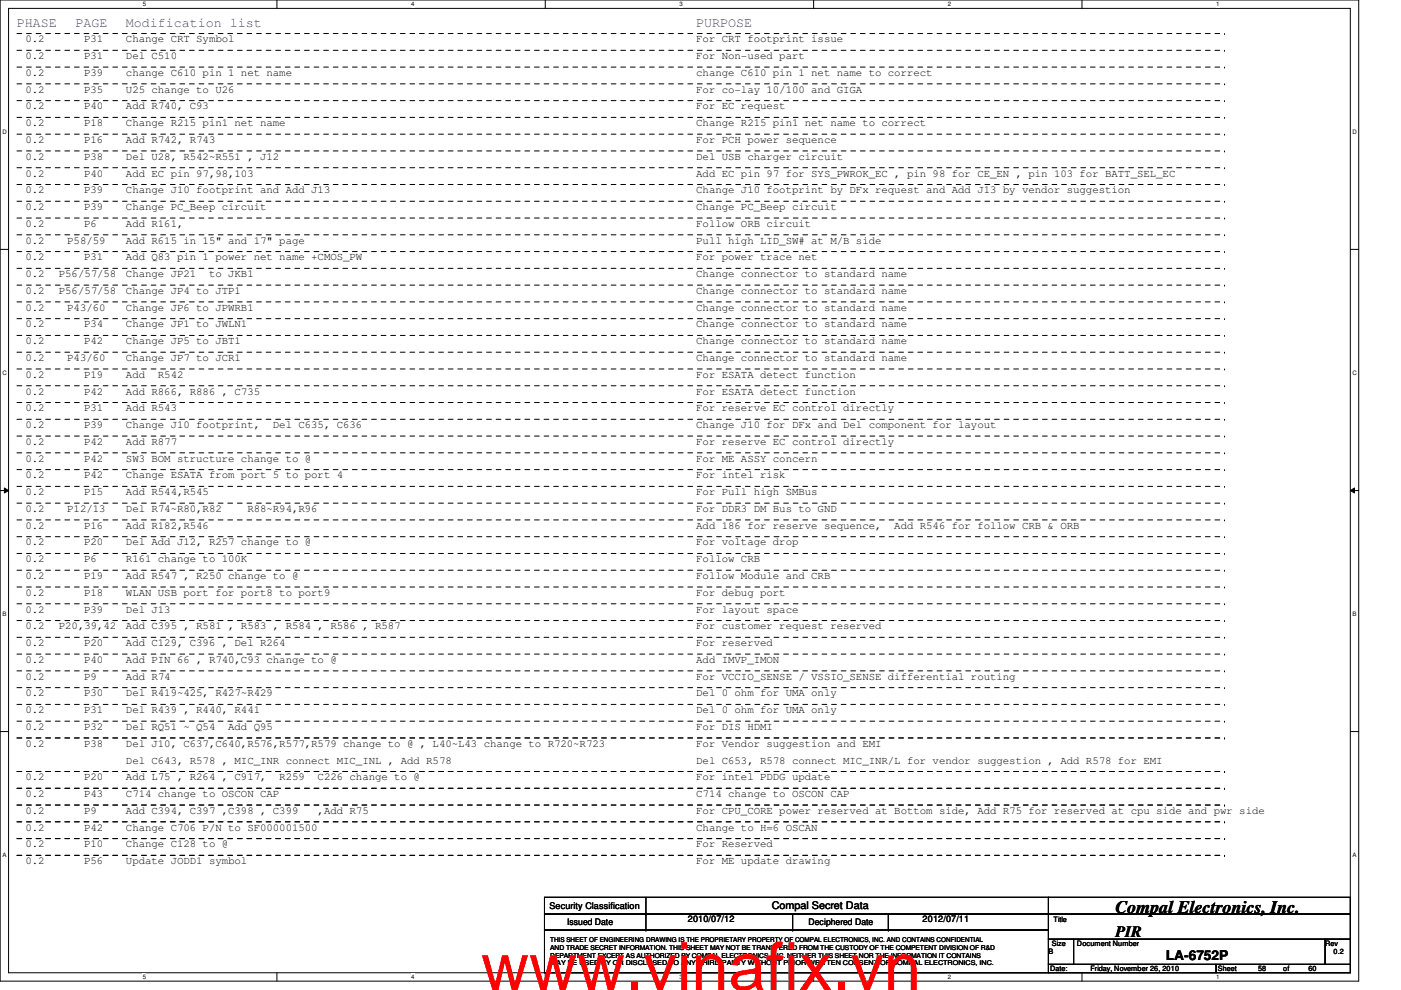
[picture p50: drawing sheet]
<svg xmlns="http://www.w3.org/2000/svg" width="297mm" height="210mm" viewBox="0 0 297 210" stroke-linecap="round" stroke-linejoin="round" font-family="sans-serif">
<defs><g id="words">
<text font-size="14.1" fill="#f00" x="102" y="209.9">www.vinafix.vn</text>
<text font-size="3.7" x="236.5" y="193.6">Compal Electronics, Inc.</text>
<text font-size="3.3" x="236.5" y="198.6">PIR</text>
<g font-size="2.8" fill="#00f">
<text x="3.6" y="5.8">PHASE</text>
<text x="16" y="5.8">PAGE</text>
<text x="26.7" y="5.8">Modification list</text>
<text x="147.6" y="5.8">PURPOSE</text>
</g>
<text font-size="2.8" x="247.2" y="203.5">LA-6752P</text>
<g font-size="2.3">
<text x="5.4" y="9">0.2</text>
<text x="17.8" y="9">P31</text>
<text x="26.7" y="9">Change CRT Symbol</text>
<text x="147.6" y="9">For CRT footprint issue</text>
<text x="5.4" y="16.1">0.2</text>
<text x="5.4" y="12.5">0.2</text>
<text x="17.8" y="16.1">P39</text>
<text x="17.8" y="12.5">P31</text>
<text x="26.7" y="16.1">change C610 pin 1 net name</text>
<text x="26.7" y="12.5">Del C510</text>
<text x="147.6" y="12.5">For Non-used part</text>
<text x="147.6" y="16.1">change C610 pin 1 net name to correct</text>
<text x="5.4" y="23.2">0.2</text>
<text x="5.4" y="19.6">0.2</text>
<text x="17.8" y="23.2">P40</text>
<text x="17.8" y="19.6">P35</text>
<text x="26.7" y="23.2">Add R740, C93</text>
<text x="26.7" y="19.6">U25 change to U26</text>
<text x="147.6" y="19.6">For co-lay 10/100 and GIGA</text>
<text x="147.6" y="23.2">For EC request</text>
<text x="5.4" y="26.8">0.2</text>
<text x="17.8" y="26.8">P18</text>
<text x="26.7" y="26.8">Change R215 pin1 net name</text>
<text x="147.6" y="26.8">Change R215 pin1 net name to correct</text>
<text x="5.4" y="33.9">0.2</text>
<text x="5.4" y="30.3">0.2</text>
<text x="17.8" y="33.9">P38</text>
<text x="17.8" y="30.3">P16</text>
<text x="26.7" y="33.9">Del U28, R542~R551 , J12</text>
<text x="26.7" y="30.3">Add R742, R743</text>
<text x="147.6" y="33.9">Del USB charger circuit</text>
<text x="147.6" y="30.3">For PCH power sequence</text>
<text x="5.4" y="41">0.2</text>
<text x="5.4" y="37.4">0.2</text>
<text x="17.8" y="41">P39</text>
<text x="17.8" y="37.4">P40</text>
<text x="26.7" y="41">Change J10 footprint and Add J13</text>
<text x="26.7" y="37.4">Add EC pin 97,98,103</text>
<text x="147.6" y="37.4">Add EC pin 97 for SYS_PWROK_EC , pin 98 for CE_EN , pin 103 for BATT_SEL_EC</text>
<text x="147.6" y="41">Change J10 footprint by DFx request and Add J13 by vendor suggestion</text>
<text x="5.4" y="44.5">0.2</text>
<text x="17.8" y="44.5">P39</text>
<text x="26.7" y="44.5">Change PC_Beep circuit</text>
<text x="147.6" y="44.5">Change PC_Beep circuit</text>
<text x="5.4" y="48.1">0.2</text>
<text x="5.4" y="51.6">0.2</text>
<text x="14.3" y="51.6">P58/59</text>
<text x="17.8" y="48.1">P6</text>
<text x="26.7" y="48.1">Add R161,</text>
<text x="26.7" y="51.6">Add R615 in 15&quot; and 17&quot; page</text>
<text x="147.6" y="51.6">Pull high LID_SW# at M/B side</text>
<text x="147.6" y="48.1">Follow ORB circuit</text>
<text x="5.4" y="58.8">0.2</text>
<text x="5.4" y="55.2">0.2</text>
<text x="12.5" y="58.8">P56/57/58</text>
<text x="17.8" y="55.2">P31</text>
<text x="26.7" y="58.8">Change JP21</text>
<text x="26.7" y="55.2">Add Q83 pin 1 power net name +CMOS_PW</text>
<text x="44.3" y="58.8">to JKB1</text>
<text x="147.6" y="55.2">For power trace net</text>
<text x="147.6" y="58.8">Change connector to standard name</text>
<text x="5.4" y="65.9">0.2</text>
<text x="5.4" y="62.3">0.2</text>
<text x="12.5" y="62.3">P56/57/58</text>
<text x="14.3" y="65.9">P43/60</text>
<text x="26.7" y="62.3">Change JP4 to JTP1</text>
<text x="26.7" y="65.9">Change JP6 to JPWRB1</text>
<text x="147.6" y="62.3">Change connector to standard name</text>
<text x="147.6" y="65.9">Change connector to standard name</text>
<text x="5.4" y="69.4">0.2</text>
<text x="17.8" y="69.4">P34</text>
<text x="26.7" y="69.4">Change JP1 to JWLN1</text>
<text x="147.6" y="69.4">Change connector to standard name</text>
<text x="5.4" y="73">0.2</text>
<text x="5.4" y="76.5">0.2</text>
<text x="14.3" y="76.5">P43/60</text>
<text x="17.8" y="73">P42</text>
<text x="26.7" y="76.5">Change JP7 to JCR1</text>
<text x="26.7" y="73">Change JP5 to JBT1</text>
<text x="147.6" y="76.5">Change connector to standard name</text>
<text x="147.6" y="73">Change connector to standard name</text>
<text x="5.4" y="80.1">0.2</text>
<text x="5.4" y="83.7">0.2</text>
<text x="17.8" y="83.7">P42</text>
<text x="17.8" y="80.1">P19</text>
<text x="26.7" y="80.1">Add</text>
<text x="26.7" y="83.7">Add R866, R886 , C735</text>
<text x="33.5" y="80.1">R542</text>
<text x="147.6" y="80.1">For ESATA detect function</text>
<text x="147.6" y="83.7">For ESATA detect function</text>
<text x="5.4" y="87.2">0.2</text>
<text x="17.8" y="87.2">P31</text>
<text x="26.7" y="87.2">Add R543</text>
<text x="147.6" y="87.2">For reserve EC control directly</text>
<text x="5.4" y="94.3">0.2</text>
<text x="5.4" y="90.8">0.2</text>
<text x="17.8" y="94.3">P42</text>
<text x="17.8" y="90.8">P39</text>
<text x="26.7" y="90.8">Change J10 footprint,</text>
<text x="26.7" y="94.3">Add R877</text>
<text x="57.9" y="90.8">Del C635, C636</text>
<text x="147.6" y="90.8">Change J10 for DFx and Del component for layout</text>
<text x="147.6" y="94.3">For reserve EC control directly</text>
<text x="5.4" y="101.4">0.2</text>
<text x="5.4" y="97.9">0.2</text>
<text x="17.8" y="101.4">P42</text>
<text x="17.8" y="97.9">P42</text>
<text x="26.7" y="101.4">Change ESATA from port 5 to port 4</text>
<text x="26.7" y="97.9">SW3 BOM structure change to @</text>
<text x="147.6" y="97.9">For ME ASSY concern</text>
<text x="147.6" y="101.4">For intel risk</text>
<text x="5.4" y="105">0.2</text>
<text x="17.8" y="105">P15</text>
<text x="26.7" y="105">Add R544,R545</text>
<text x="147.6" y="105">For Pull high SMBus</text>
<text x="5.4" y="108.5">0.2</text>
<text x="5.4" y="112.1">0.2</text>
<text x="14.3" y="108.5">P12/13</text>
<text x="17.8" y="112.1">P16</text>
<text x="26.7" y="112.1">Add R182,R546</text>
<text x="26.7" y="108.5">Del R74~R80,R82</text>
<text x="52.4" y="108.5">R88~R94,R96</text>
<text x="147.6" y="108.5">For DDR3 DM Bus to GND</text>
<text x="147.6" y="112.1">Add 186 for reserve sequence,</text>
<text x="189.6" y="112.1">Add R546 for follow CRB &amp; ORB</text>
<text x="5.4" y="119.2">0.2</text>
<text x="5.4" y="115.7">0.2</text>
<text x="17.8" y="115.7">P20</text>
<text x="17.8" y="119.2">P6</text>
<text x="26.7" y="119.2">R161 change to 100K</text>
<text x="26.7" y="115.7">Del Add J12, R257 change to @</text>
<text x="147.6" y="119.2">Follow CRB</text>
<text x="147.6" y="115.7">For voltage drop</text>
<text x="5.4" y="122.8">0.2</text>
<text x="17.8" y="122.8">P19</text>
<text x="26.7" y="122.8">Add R547 , R250 change to @</text>
<text x="147.6" y="122.8">Follow Module and CRB</text>
<text x="5.4" y="129.9">0.2</text>
<text x="5.4" y="126.3">0.2</text>
<text x="17.8" y="126.3">P18</text>
<text x="17.8" y="129.9">P39</text>
<text x="26.7" y="126.3">WLAN USB port for port8 to port9</text>
<text x="26.7" y="129.9">Del J13</text>
<text x="147.6" y="126.3">For debug port</text>
<text x="147.6" y="129.9">For layout space</text>
<text x="5.4" y="133.4">0.2</text>
<text x="5.4" y="137">0.2</text>
<text x="12.5" y="133.4">P20,39,42</text>
<text x="17.8" y="137">P20</text>
<text x="26.7" y="137">Add C129, C396 , Del R264</text>
<text x="26.7" y="133.4">Add C395 , R581 , R583 , R584 , R586 , R587</text>
<text x="147.6" y="133.4">For customer request reserved</text>
<text x="147.6" y="137">For reserved</text>
<text x="5.4" y="140.5">0.2</text>
<text x="17.8" y="140.5">P40</text>
<text x="26.7" y="140.5">Add PIN 66 , R740,C93 change to @</text>
<text x="147.6" y="140.5">Add IMVP_IMON</text>
<text x="5.4" y="144.1">0.2</text>
<text x="5.4" y="147.7">0.2</text>
<text x="17.8" y="144.1">P9</text>
<text x="17.8" y="147.7">P30</text>
<text x="26.7" y="147.7">Del R419~425, R427~R429</text>
<text x="26.7" y="144.1">Add R74</text>
<text x="147.6" y="144.1">For VCCIO_SENSE / VSSIO_SENSE differential routing</text>
<text x="147.6" y="147.7">Del 0 ohm for UMA only</text>
<text x="5.4" y="151.2">0.2</text>
<text x="5.4" y="154.8">0.2</text>
<text x="17.8" y="151.2">P31</text>
<text x="17.8" y="154.8">P32</text>
<text x="26.7" y="151.2">Del R439 , R440, R441</text>
<text x="26.7" y="154.8">Del RQ51 ~ Q54</text>
<text x="48.4" y="154.8">Add Q95</text>
<text x="147.6" y="151.2">Del 0 ohm for UMA only</text>
<text x="147.6" y="154.8">For DIS HDMI</text>
<text x="5.4" y="158.3">0.2</text>
<text x="17.8" y="158.3">P38</text>
<text x="26.7" y="158.3">Del J10, C637,C640,R576,R577,R579 change to @ , L40~L43 change to R720~R723</text>
<text x="26.7" y="161.9">Del C643, R578 , MIC_INR connect MIC_INL , Add R578</text>
<text x="147.6" y="158.3">For Vendor suggestion and EMI</text>
<text x="147.6" y="161.9">Del C653, R578 connect MIC_INR/L for vendor suggestion , Add R578 for EMI</text>
<text x="5.4" y="165.4">0.2</text>
<text x="17.8" y="165.4">P20</text>
<text x="26.7" y="165.4">Add L75 , R264 , C917,</text>
<text x="59.2" y="165.4">R259</text>
<text x="67.3" y="165.4">C226 change to @</text>
<text x="147.6" y="165.4">For intel PDDG update</text>
<text x="5.4" y="169">0.2</text>
<text x="5.4" y="172.6">0.2</text>
<text x="17.8" y="169">P43</text>
<text x="17.8" y="172.6">P9</text>
<text x="26.7" y="169">C714 change to OSCON CAP</text>
<text x="26.7" y="172.6">Add C394, C397 ,C398 , C399</text>
<text x="67.3" y="172.6">,Add R75</text>
<text x="147.6" y="169">C714 change to OSCON CAP</text>
<text x="147.6" y="172.6">For CPU_CORE power reserved at Bottom side, Add R75 for reserved at cpu side and pwr side</text>
<text x="5.4" y="176.1">0.2</text>
<text x="5.4" y="179.7">0.2</text>
<text x="17.8" y="176.1">P42</text>
<text x="17.8" y="179.7">P10</text>
<text x="26.7" y="176.1">Change C706 P/N to SF000001500</text>
<text x="26.7" y="179.7">Change C128 to @</text>
<text x="147.6" y="176.1">Change to H=6 OSCAN</text>
<text x="147.6" y="179.7">For Reserved</text>
<text x="5.4" y="183.2">0.2</text>
<text x="17.8" y="183.2">P56</text>
<text x="26.7" y="183.2">Update JODD1 symbol</text>
<text x="147.6" y="183.2">For ME update drawing</text>
</g>
<text font-size="2.2" x="163.6" y="192.8">Compal Secret Data</text>
<g font-size="1.9">
<text x="116.5" y="192.7">Security Classification</text>
<text x="120.2" y="196">Issued Date</text>
<text x="145.8" y="195.6">2010/07/12</text>
<text x="171.4" y="196.2">Deciphered Date</text>
<text x="195.6" y="195.6">2012/07/11</text>
</g>
<g font-size="1.6">
<text x="223.3" y="195.4">Title</text>
<text x="222.3" y="202.4">B</text>
<text x="223" y="200.6">Size</text>
<text x="228.3" y="200.6">Document Number</text>
<text x="281" y="200.6">Rev</text>
<text x="282.7" y="202.4">0.2</text>
<text x="222.6" y="205.9">Date:</text>
<text x="231.2" y="205.9">Friday, November 26, 2010</text>
<text x="258.2" y="205.9">Sheet</text>
<text x="266.7" y="205.9">58</text>
<text x="272.1" y="205.9">of</text>
<text x="277.4" y="205.9">60</text>
</g>
<g font-size="1.4">
<text x="116.7" y="199.7">THIS SHEET OF ENGINEERING DRAWING IS THE PROPRIETARY PROPERTY OF COMPAL ELECTRONICS, INC. AND CONTAINS CONFIDENTIAL</text>
<text x="116.7" y="201.4">AND TRADE SECRET INFORMATION. THIS SHEET MAY NOT BE TRANSFERED FROM THE CUSTODY OF THE COMPETENT DIVISION OF R&amp;D</text>
<text x="116.7" y="203">DEPARTMENT EXCEPT AS AUTHORIZED BY COMPAL ELECTRONICS, INC. NEITHER THIS SHEET NOR THE INFORMATION IT CONTAINS</text>
<text x="116.7" y="204.7">MAY BE USED BY OR DISCLOSED TO ANY THIRD PARTY WITHOUT PRIOR WRITTEN CONSENT OF COMPAL ELECTRONICS, INC.</text>
</g>
<g font-size="1.3">
<text x="30.3" y="1.3">5</text>
<text x="87.2" y="1.3">4</text>
<text x="144.1" y="1.3">3</text>
<text x="201" y="1.3">2</text>
<text x="257.8" y="1.3">1</text>
<text x=".5" y="28.4">D</text>
<text x="286.8" y="28.4">D</text>
<text x=".5" y="79.5">C</text>
<text x="286.8" y="79.5">C</text>
<text x=".5" y="130.7">B</text>
<text x="286.8" y="130.7">B</text>
<text x=".5" y="181.8">A</text>
<text x="286.8" y="181.8">A</text>
<text x="30.3" y="207.6">5</text>
<text x="87.2" y="207.6">4</text>
<text x="144.1" y="207.6">3</text>
<text x="201" y="207.6">2</text>
<text x="257.8" y="207.6">1</text>
</g>
</g></defs>
<path d="M0 0h288.1v208h-288.1zM1.8 1.8h284.5v204.4h-284.5z" fill="none" stroke="#000" stroke-width=".21"/>
<g fill="#fff">
<path d="M30.3 .2h.6v1.4h-.6z"/>
<path d="M30.3 206.4h.6v1.4h-.6z"/>
</g>
<path d="M58.7 0v1.8M58.7 206.2v1.8" fill="none" stroke="#000" stroke-width=".21"/>
<g fill="#fff">
<path d="M87.2 .2h.6v1.4h-.6z"/>
<path d="M87.2 206.4h.6v1.4h-.6z"/>
</g>
<path d="M115.6 0v1.8M115.6 206.2v1.8" fill="none" stroke="#000" stroke-width=".21"/>
<g fill="#fff">
<path d="M144.1 .2h.6v1.4h-.6z"/>
<path d="M144.1 206.4h.6v1.4h-.6z"/>
</g>
<path d="M172.5 0v1.8M172.5 206.2v1.8" fill="none" stroke="#000" stroke-width=".21"/>
<g fill="#fff">
<path d="M201 .2h.6v1.4h-.6z"/>
<path d="M201 206.4h.6v1.4h-.6z"/>
</g>
<path d="M229.4 0v1.8M229.4 206.2v1.8" fill="none" stroke="#000" stroke-width=".21"/>
<g fill="#fff">
<path d="M257.8 .2h.7v1.4h-.7z"/>
<path d="M257.8 206.4h.7v1.4h-.7z"/>
<path d="M.5 27.3h.9v1.4h-.9z"/>
<path d="M286.8 27.3h.9v1.4h-.9z"/>
<path d="M.5 78.4h.9v1.4h-.9z"/>
<path d="M286.8 78.4h.9v1.4h-.9z"/>
</g>
<path d="M0 52.9h1.8M286.3 52.9h1.8" fill="none" stroke="#000" stroke-width=".21"/>
<g fill="#fff">
<path d="M.5 129.5h.8v1.4h-.8z"/>
<path d="M286.8 129.5h.8v1.4h-.8z"/>
</g>
<path d="M0 104h1.8M.9 103.5l.9 .5-.9 .5zM286.3 104l.9-.5v1zM286.3 104h1.8" fill="none" stroke="#000" stroke-width=".21"/>
<path d="M.9 103.5l.9 .5-.9 .5zM286.3 104l.9-.5v1z" fill="#000"/>
<g fill="#fff">
<path d="M.5 180.6h.8v1.4h-.8z"/>
<path d="M286.8 180.6h.8v1.4h-.8z"/>
</g>
<g fill="none" stroke="#000" stroke-width=".21">
<path d="M0 155.1h1.8M286.3 155.1h1.8M115.4 190.2h106.9v3.6h-106.9zM115.4 193.8h106.9v3.4h-106.9zM115.4 197.2h106.9v9h-106.9zM136.9 193.8h.1M136.9 197.2h.1M136.9 190.2v7M168.1 197.2h.1M168.1 193.8v3.4M188.3 197.2h.1M188.3 193.8v3.4"/>
<path d="M222.3 190.2h64v3.6h-64zM222.3 193.8h64v5.3h-64zM222.3 199.1h5.3v5.4h-5.3zM227.6 199.1h53.4v5.4h-53.4zM281 199.1h5.3v5.4h-5.3zM222.3 204.5h35.5v1.7h-35.5zM257.8 204.5h28.5v1.7h-28.5z"/>
</g>
<g fill="none" stroke="#000" stroke-width=".21" stroke-dasharray="1 1 1 1 1 1 1 1">
<path d="M3.6 17.8h256M3.6 7.1h256M3.6 10.7h256M3.6 14.2h256M259.6 17.8h.1M259.6 7.1h.1M259.6 10.7h.1M259.6 14.2h.1M3.6 28.4h256M3.6 24.9h256M3.6 21.3h256M3.6 35.6h256"/>
<path d="M3.6 32h256M3.6 39.1h256M259.6 28.4h.1M259.6 24.9h.1M259.6 21.3h.1M259.6 35.6h.1M259.6 32h.1M259.6 39.1h.1M3.6 46.2h256M3.6 42.7h256M3.6 49.8h256M3.6 53.3h256"/>
<path d="M3.6 56.9h256M259.6 46.2h.1M259.6 42.7h.1M259.6 49.8h.1M259.6 53.3h.1M259.6 56.9h.1M3.6 74.7h256M3.6 71.1h256M3.6 60.5h256M3.6 67.6h256M3.6 64h256M3.6 78.2h256"/>
<path d="M259.6 74.7h.1M259.6 71.1h.1M259.6 60.5h.1M259.6 67.6h.1M259.6 64h.1M259.6 78.2h.1M3.6 81.8h256M3.6 85.3h256M3.6 99.6h256M3.6 96h256M3.6 92.5h256M3.6 88.9h256"/>
<path d="M259.6 81.8h.1M259.6 85.3h.1M259.6 99.6h.1M259.6 96h.1M259.6 92.5h.1M259.6 88.9h.1M3.6 103.1h256M3.6 106.7h256M3.6 110.2h256M3.6 113.8h256M3.6 117.3h256M259.6 103.1h.1"/>
<path d="M259.6 106.7h.1M259.6 110.2h.1M259.6 113.8h.1M259.6 117.3h.1M3.6 120.9h256M3.6 124.5h256M3.6 128h256M3.6 131.6h256M3.6 135.1h256M3.6 138.7h256M259.6 120.9h.1M259.6 124.5h.1"/>
<path d="M259.6 128h.1M259.6 131.6h.1M259.6 135.1h.1M259.6 138.7h.1M3.6 142.2h256M3.6 145.8h256M3.6 149.4h256M3.6 152.9h256M3.6 156.5h256M259.6 142.2h.1M259.6 145.8h.1M259.6 149.4h.1"/>
<path d="M259.6 152.9h.1M259.6 156.5h.1M3.6 163.6h256M3.6 167.1h256M3.6 170.7h256M3.6 174.2h256M3.6 177.8h256M259.6 163.6h.1M259.6 167.1h.1M259.6 170.7h.1M259.6 174.2h.1M259.6 177.8h.1"/>
<path d="M3.6 181.4h256M259.6 181.4h.1"/>
</g>
<use href="#words"/>
</svg>
